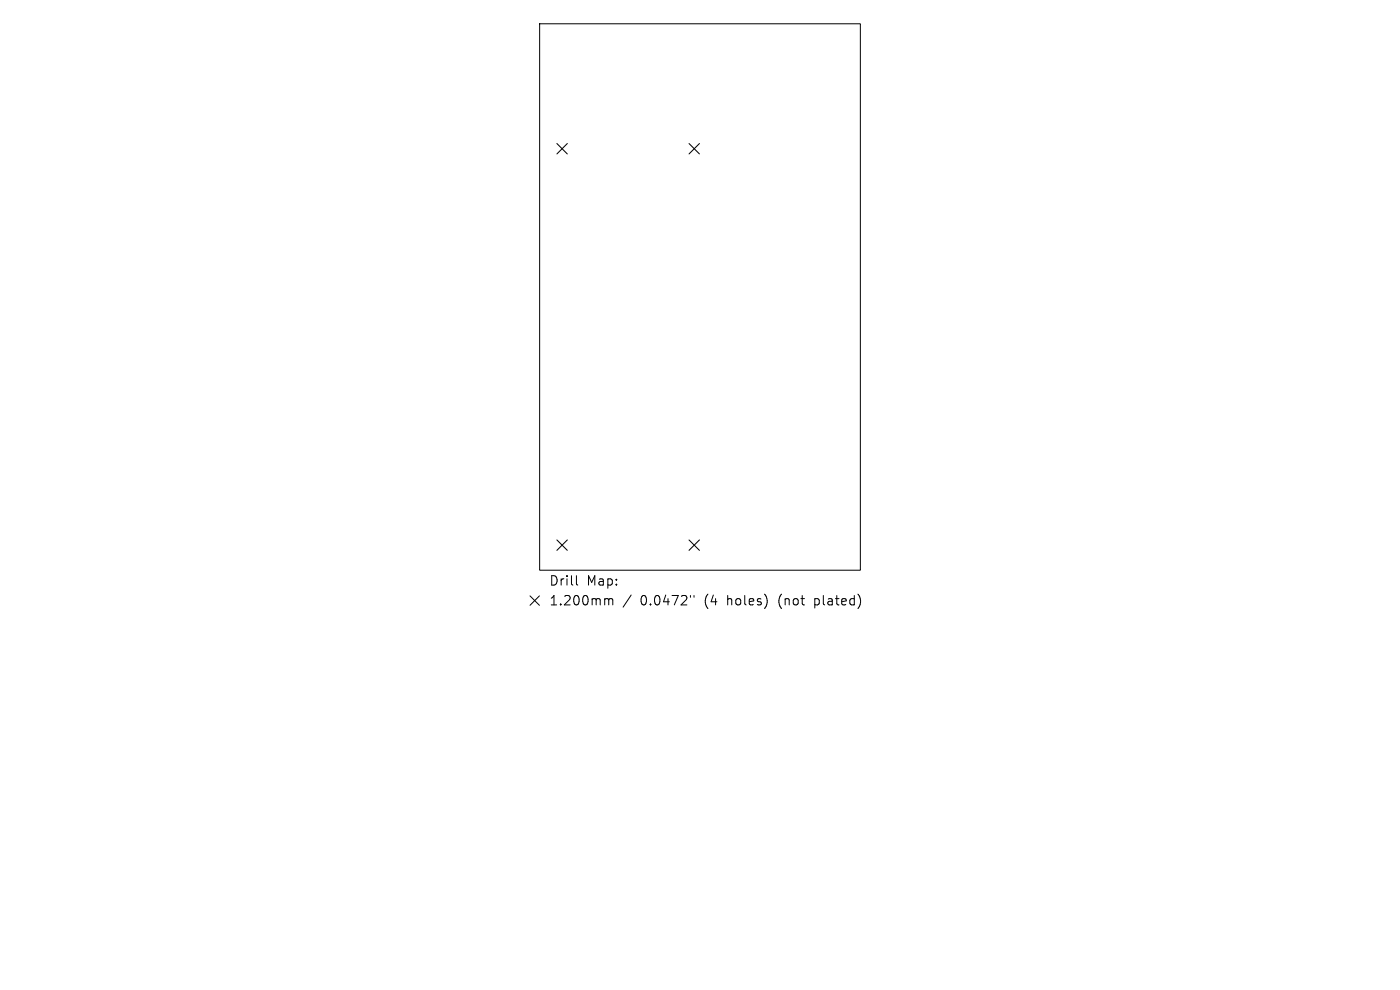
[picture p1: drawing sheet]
<svg xmlns="http://www.w3.org/2000/svg" width="297mm" height="210mm" viewBox="0 0 297 210" stroke-linecap="round" stroke-linejoin="round" font-family="sans-serif">
<defs><g id="words">
<g font-size="2.8">
<text x="116.4" y="124.5">Drill</text>
<text x="124.4" y="124.5">Map:</text>
<text x="116.4" y="128.7">1.200mm</text>
<text x="135.9" y="128.7">0.0472&quot;</text>
<text x="149.6" y="128.7">(4</text>
<text x="154.6" y="128.7">holes)</text>
<text x="165.6" y="128.7">(not</text>
<text x="173.4" y="128.7">plated)</text>
</g>
</g></defs>
<path d="M114.5 5h68v116h-68zM112.4 126.4l2 2M114.4 126.4l-2 2M122.3 122.1v1.7l.3 .3M128.6 127l.4 .1 .1 .2M129.1 127.3l.3-.3 .5 .1 .1 1.2M129.1 127.3v1M133.9 126.2l-1.7 2.6M146.5 126.3v.4M147.2 126.3v.4" fill="none" stroke="#000" stroke-width=".21"/>
<path d="M118.1 30.4l2.3 2.3M120.4 30.4l-2.3 2.3M146.2 30.4l2.2 2.3M148.4 30.4l-2.2 2.3M118.1 114.5l2.3 2.2M120.4 114.5l-2.3 2.2M146.2 114.5l2.2 2.2M148.4 114.5l-2.2 2.2" fill="none" stroke="#000" stroke-width=".22"/>
<use href="#words"/>
</svg>
